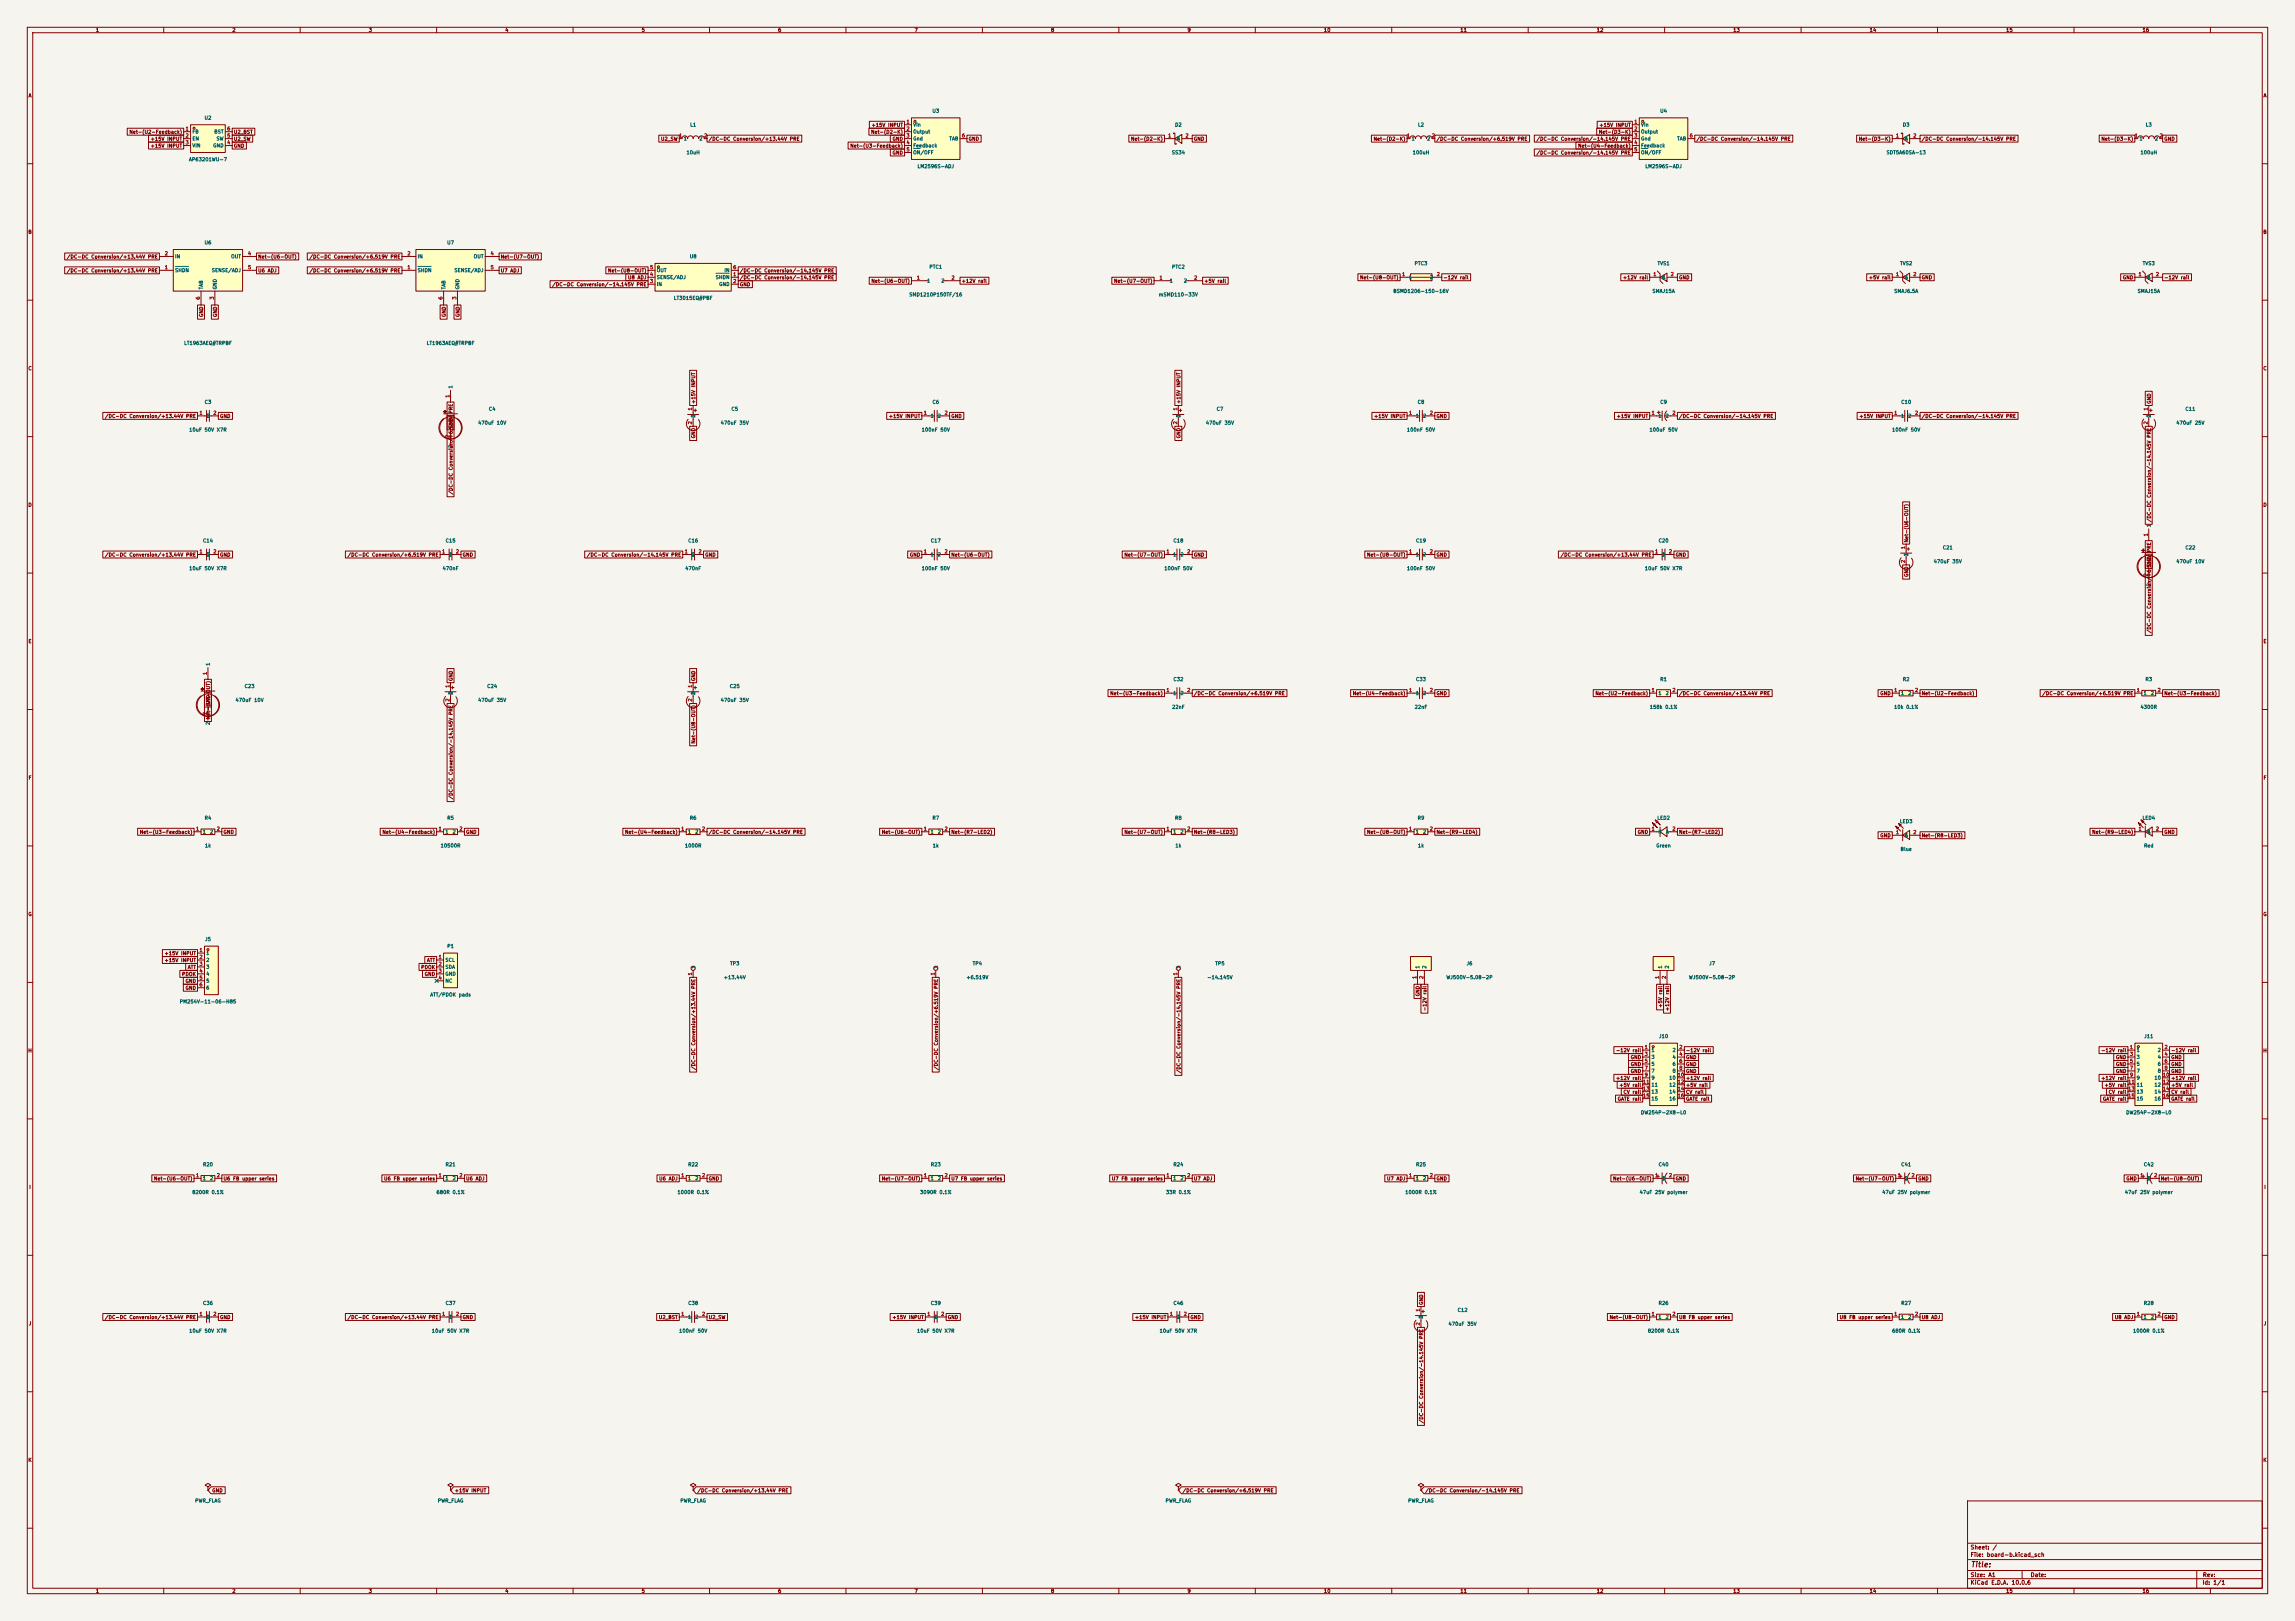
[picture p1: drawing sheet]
<svg xmlns="http://www.w3.org/2000/svg" width="841mm" height="594mm" viewBox="0 0 841 594" stroke-linecap="round" stroke-linejoin="round" font-family="sans-serif">
<defs><g id="words">
<text font-size="2" fill="#840000" x="722" y="574.8">Title:</text>
<g font-size="1.5" fill="#840000">
<text x="721.9" y="568.1">Sheet: /</text>
<text x="721.9" y="570.8">File: board-b.kicad_sch</text>
<text x="721.9" y="581">KiCad E.D.A. 10.0.6</text>
<text x="721.9" y="578.2">Size: A1</text>
<text x="743.9" y="578.2">Date:</text>
<text x="806.9" y="581">Id: 1/1</text>
<text x="807" y="578.2">Rev:</text>
</g>
<g font-size="1.3" fill="#840000">
<text x="35" y="12">1</text>
<text x="85" y="12">2</text>
<text x="135" y="12">3</text>
<text x="185" y="12">4</text>
<text x="235" y="12">5</text>
<text x="285" y="12">6</text>
<text x="335" y="12">7</text>
<text x="385" y="12">8</text>
<text x="435" y="12">9</text>
<text x="485" y="12">10</text>
<text x="535" y="12">11</text>
<text x="585" y="12">12</text>
<text x="635" y="12">13</text>
<text x="685" y="12">14</text>
<text x="735" y="12">15</text>
<text x="785" y="12">16</text>
<text x="10.3" y="36">A</text>
<text x="829.3" y="36">A</text>
<text x="319.2" y="46.8">+15V INPUT</text>
<text x="585.9" y="46.8">+15V INPUT</text>
<text x="47.3" y="49.3">Net-(U2-Feedback)</text>
<text x="55.1" y="51.9">+15V INPUT</text>
<text x="85.5" y="49.3">U2_BST</text>
<text x="85.5" y="51.9">U2_SW</text>
<text x="242" y="51.9">U2_SW</text>
<text x="259.5" y="51.9">/DC-DC Conversion/+13.44V PRE</text>
<text x="319" y="49.3">Net-(D2-K)</text>
<text x="326.9" y="51.9">GND</text>
<text x="354.8" y="51.9">GND</text>
<text x="414.3" y="51.9">Net-(D2-K)</text>
<text x="437.3" y="51.9">GND</text>
<text x="503.2" y="51.9">Net-(D2-K)</text>
<text x="526.2" y="51.9">/DC-DC Conversion/+6.519V PRE</text>
<text x="562.9" y="51.9">/DC-DC Conversion/-14.145V PRE</text>
<text x="585.7" y="49.3">Net-(D3-K)</text>
<text x="621.5" y="51.9">/DC-DC Conversion/-14.145V PRE</text>
<text x="681" y="51.9">Net-(D3-K)</text>
<text x="704" y="51.9">/DC-DC Conversion/-14.145V PRE</text>
<text x="769.9" y="51.9">Net-(D3-K)</text>
<text x="792.9" y="51.9">GND</text>
<text x="55.1" y="54.4">+15V INPUT</text>
<text x="85.5" y="54.4">GND</text>
<text x="311.4" y="54.4">Net-(U3-Feedback)</text>
<text x="326.9" y="56.9">GND</text>
<text x="562.9" y="56.9">/DC-DC Conversion/-14.145V PRE</text>
<text x="578.1" y="54.4">Net-(U4-Feedback)</text>
<text x="10.2" y="86">B</text>
<text x="829.2" y="86">B</text>
<text x="24.3" y="95">/DC-DC Conversion/+13.44V PRE</text>
<text x="94.4" y="95">Net-(U6-OUT)</text>
<text x="113.2" y="95">/DC-DC Conversion/+6.519V PRE</text>
<text x="183.3" y="95">Net-(U7-OUT)</text>
<text x="24.3" y="100.1">/DC-DC Conversion/+13.44V PRE</text>
<text x="94.4" y="100.1">U6 ADJ</text>
<text x="113.2" y="100.1">/DC-DC Conversion/+6.519V PRE</text>
<text x="183.3" y="100.1">U7 ADJ</text>
<text x="222.6" y="100.1">Net-(U8-OUT)</text>
<text x="271" y="100.1">/DC-DC Conversion/-14.145V PRE</text>
<text x="202.2" y="105.2">/DC-DC Conversion/-14.145V PRE</text>
<text x="230" y="102.7">U8 ADJ</text>
<text x="271" y="105.2">GND</text>
<text x="271" y="102.7">/DC-DC Conversion/-14.145V PRE</text>
<text x="319.2" y="103.9">Net-(U6-OUT)</text>
<text x="352.2" y="103.9">+12V rail</text>
<text x="408.1" y="103.9">Net-(U7-OUT)</text>
<text x="441.1" y="103.9">+5V rail</text>
<text x="498.2" y="102.7">Net-(U8-OUT)</text>
<text x="528.8" y="102.7">-12V rail</text>
<text x="594.6" y="102.7">+12V rail</text>
<text x="615.1" y="102.7">GND</text>
<text x="684.7" y="102.7">+5V rail</text>
<text x="704" y="102.7">GND</text>
<text x="777.7" y="102.7">GND</text>
<text x="792.9" y="102.7">-12V rail</text>
<text x="74.7" y="116.3" transform="rotate(-90 74.7 116.3)">GND</text>
<text x="79.8" y="116.3" transform="rotate(-90 79.8 116.3)">GND</text>
<text x="163.6" y="116.3" transform="rotate(-90 163.6 116.3)">GND</text>
<text x="168.7" y="116.3" transform="rotate(-90 168.7 116.3)">GND</text>
<text x="10.2" y="136">C</text>
<text x="829.2" y="136">C</text>
<text x="255.1" y="148.1" transform="rotate(-90 255.1 148.1)">+15V INPUT</text>
<text x="432.9" y="148.1" transform="rotate(-90 432.9 148.1)">+15V INPUT</text>
<text x="788.5" y="148.1" transform="rotate(-90 788.5 148.1)">GND</text>
<text x="38.3" y="153.5">/DC-DC Conversion/+13.44V PRE</text>
<text x="80.5" y="153.5">GND</text>
<text x="325.6" y="153.5">+15V INPUT</text>
<text x="348.4" y="153.5">GND</text>
<text x="503.4" y="153.5">+15V INPUT</text>
<text x="526.2" y="153.5">GND</text>
<text x="592.3" y="153.5">+15V INPUT</text>
<text x="615.1" y="153.5">/DC-DC Conversion/-14.145V PRE</text>
<text x="681.2" y="153.5">+15V INPUT</text>
<text x="704" y="153.5">/DC-DC Conversion/-14.145V PRE</text>
<text x="166.2" y="157" transform="rotate(-90 166.2 157)">GND</text>
<text x="255.1" y="160.8" transform="rotate(-90 255.1 160.8)">GND</text>
<text x="432.9" y="160.8" transform="rotate(-90 432.9 160.8)">GND</text>
<text x="10.2" y="186">D</text>
<text x="166.2" y="181.4" transform="rotate(-90 166.2 181.4)">/DC-DC Conversion/+6.519V PRE</text>
<text x="829.2" y="186">D</text>
<text x="699.6" y="198.9" transform="rotate(-90 699.6 198.9)">Net-(U6-OUT)</text>
<text x="38.3" y="204.3">/DC-DC Conversion/+13.44V PRE</text>
<text x="80.5" y="204.3">GND</text>
<text x="127.2" y="204.3">/DC-DC Conversion/+6.519V PRE</text>
<text x="169.4" y="204.3">GND</text>
<text x="214.9" y="204.3">/DC-DC Conversion/-14.145V PRE</text>
<text x="258.3" y="204.3">GND</text>
<text x="333.2" y="204.3">GND</text>
<text x="348.4" y="204.3">Net-(U6-OUT)</text>
<text x="411.9" y="204.3">Net-(U7-OUT)</text>
<text x="437.3" y="204.3">GND</text>
<text x="500.8" y="204.3">Net-(U8-OUT)</text>
<text x="526.2" y="204.3">GND</text>
<text x="571.7" y="204.3">/DC-DC Conversion/+13.44V PRE</text>
<text x="613.9" y="204.3">GND</text>
<text x="788.5" y="207.8" transform="rotate(-90 788.5 207.8)">GND</text>
<text x="699.6" y="211.6" transform="rotate(-90 699.6 211.6)">GND</text>
<text x="788.5" y="232.2" transform="rotate(-90 788.5 232.2)">/DC-DC Conversion/+6.519V PRE</text>
<text x="10.3" y="236">E</text>
<text x="829.3" y="236">E</text>
<text x="166.2" y="249.7" transform="rotate(-90 166.2 249.7)">GND</text>
<text x="255.1" y="249.7" transform="rotate(-90 255.1 249.7)">GND</text>
<text x="406.7" y="255.1">Net-(U3-Feedback)</text>
<text x="437.3" y="255.1">/DC-DC Conversion/+6.519V PRE</text>
<text x="495.6" y="255.1">Net-(U4-Feedback)</text>
<text x="526.2" y="255.1">GND</text>
<text x="584.5" y="255.1">Net-(U2-Feedback)</text>
<text x="615.1" y="255.1">/DC-DC Conversion/+13.44V PRE</text>
<text x="688.8" y="255.1">GND</text>
<text x="704" y="255.1">Net-(U2-Feedback)</text>
<text x="748.2" y="255.1">/DC-DC Conversion/+6.519V PRE</text>
<text x="792.9" y="255.1">Net-(U3-Feedback)</text>
<text x="77.3" y="258.6" transform="rotate(-90 77.3 258.6)">GND</text>
<text x="255.1" y="272.7" transform="rotate(-90 255.1 272.7)">Net-(U8-OUT)</text>
<text x="10.3" y="286">F</text>
<text x="829.3" y="286">F</text>
<text x="166.2" y="293.1" transform="rotate(-90 166.2 293.1)">/DC-DC Conversion/-14.145V PRE</text>
<text x="51.1" y="305.9">Net-(U3-Feedback)</text>
<text x="81.7" y="305.9">GND</text>
<text x="140" y="305.9">Net-(U4-Feedback)</text>
<text x="170.6" y="305.9">GND</text>
<text x="228.9" y="305.9">Net-(U4-Feedback)</text>
<text x="259.5" y="305.9">/DC-DC Conversion/-14.145V PRE</text>
<text x="323" y="305.9">Net-(U6-OUT)</text>
<text x="348.4" y="305.9">Net-(R7-LED2)</text>
<text x="411.9" y="305.9">Net-(U7-OUT)</text>
<text x="437.3" y="305.9">Net-(R8-LED3)</text>
<text x="500.8" y="305.9">Net-(U8-OUT)</text>
<text x="526.2" y="305.9">Net-(R9-LED4)</text>
<text x="599.9" y="305.9">GND</text>
<text x="615.1" y="305.9">Net-(R7-LED2)</text>
<text x="766.5" y="305.9">Net-(R9-LED4)</text>
<text x="792.9" y="305.9">GND</text>
<text x="688.8" y="307.1">GND</text>
<text x="704" y="307.1">Net-(R8-LED3)</text>
<text x="10.2" y="336">G</text>
<text x="829.2" y="336">G</text>
<text x="60.1" y="352.8">+15V INPUT</text>
<text x="60.1" y="350.3">+15V INPUT</text>
<text x="156.3" y="352.8">ATT</text>
<text x="66.5" y="357.9">PDOK</text>
<text x="68.7" y="355.4">ATT</text>
<text x="154.2" y="355.4">PDOK</text>
<text x="155.4" y="357.9">GND</text>
<text x="67.8" y="363">GND</text>
<text x="67.8" y="360.5">GND</text>
<text x="520.5" y="365.3" transform="rotate(-90 520.5 365.3)">GND</text>
<text x="523" y="370.6" transform="rotate(-90 523 370.6)">-12V rail</text>
<text x="609.4" y="369.4" transform="rotate(-90 609.4 369.4)">+5V rail</text>
<text x="611.9" y="370.6" transform="rotate(-90 611.9 370.6)">+12V rail</text>
<text x="10.2" y="386">H</text>
<text x="592" y="385.9">-12V rail</text>
<text x="597.4" y="388.4">GND</text>
<text x="617.7" y="385.9">-12V rail</text>
<text x="617.7" y="388.4">GND</text>
<text x="769.8" y="385.9">-12V rail</text>
<text x="775.2" y="388.4">GND</text>
<text x="795.5" y="388.4">GND</text>
<text x="795.5" y="385.9">-12V rail</text>
<text x="829.2" y="386">H</text>
<text x="255.1" y="392.2" transform="rotate(-90 255.1 392.2)">/DC-DC Conversion/+13.44V PRE</text>
<text x="344" y="392.2" transform="rotate(-90 344 392.2)">/DC-DC Conversion/+6.519V PRE</text>
<text x="432.9" y="393.4" transform="rotate(-90 432.9 393.4)">/DC-DC Conversion/-14.145V PRE</text>
<text x="597.4" y="393.5">GND</text>
<text x="597.4" y="390.9">GND</text>
<text x="617.7" y="390.9">GND</text>
<text x="617.7" y="393.5">GND</text>
<text x="775.2" y="393.5">GND</text>
<text x="775.2" y="390.9">GND</text>
<text x="795.5" y="393.5">GND</text>
<text x="795.5" y="390.9">GND</text>
<text x="592" y="396">+12V rail</text>
<text x="593.2" y="398.6">+5V rail</text>
<text x="594.7" y="401.1">CV rail</text>
<text x="617.7" y="398.6">+5V rail</text>
<text x="617.7" y="401.1">CV rail</text>
<text x="617.7" y="396">+12V rail</text>
<text x="769.8" y="396">+12V rail</text>
<text x="771" y="398.6">+5V rail</text>
<text x="772.5" y="401.1">CV rail</text>
<text x="795.5" y="398.6">+5V rail</text>
<text x="795.5" y="396">+12V rail</text>
<text x="795.5" y="401.1">CV rail</text>
<text x="592.6" y="403.6">GATE rail</text>
<text x="617.7" y="403.6">GATE rail</text>
<text x="770.4" y="403.6">GATE rail</text>
<text x="795.5" y="403.6">GATE rail</text>
<text x="10.6" y="436">I</text>
<text x="56.3" y="432.9">Net-(U6-OUT)</text>
<text x="81.7" y="432.9">U6 FB upper series</text>
<text x="140.6" y="432.9">U6 FB upper series</text>
<text x="170.6" y="432.9">U6 ADJ</text>
<text x="241.4" y="432.9">U6 ADJ</text>
<text x="259.5" y="432.9">GND</text>
<text x="323" y="432.9">Net-(U7-OUT)</text>
<text x="348.4" y="432.9">U7 FB upper series</text>
<text x="407.3" y="432.9">U7 FB upper series</text>
<text x="437.3" y="432.9">U7 ADJ</text>
<text x="508.1" y="432.9">U7 ADJ</text>
<text x="526.2" y="432.9">GND</text>
<text x="590.9" y="432.9">Net-(U6-OUT)</text>
<text x="613.9" y="432.9">GND</text>
<text x="679.8" y="432.9">Net-(U7-OUT)</text>
<text x="702.8" y="432.9">GND</text>
<text x="779" y="432.9">GND</text>
<text x="791.7" y="432.9">Net-(U8-OUT)</text>
<text x="829.6" y="436">I</text>
<text x="521.8" y="478.3" transform="rotate(-90 521.8 478.3)">GND</text>
<text x="10.4" y="486">J</text>
<text x="38.3" y="483.7">/DC-DC Conversion/+13.44V PRE</text>
<text x="80.5" y="483.7">GND</text>
<text x="127.2" y="483.7">/DC-DC Conversion/+13.44V PRE</text>
<text x="169.4" y="483.7">GND</text>
<text x="241.3" y="483.7">U2_BST</text>
<text x="259.5" y="483.7">U2_SW</text>
<text x="326.8" y="483.7">+15V INPUT</text>
<text x="347.2" y="483.7">GND</text>
<text x="415.7" y="483.7">+15V INPUT</text>
<text x="436.1" y="483.7">GND</text>
<text x="589.7" y="483.7">Net-(U8-OUT)</text>
<text x="615.1" y="483.7">U8 FB upper series</text>
<text x="674" y="483.7">U8 FB upper series</text>
<text x="704" y="483.7">U8 ADJ</text>
<text x="774.8" y="483.7">U8 ADJ</text>
<text x="792.9" y="483.7">GND</text>
<text x="829.4" y="486">J</text>
<text x="521.8" y="521.7" transform="rotate(-90 521.8 521.7)">/DC-DC Conversion/-14.145V PRE</text>
<text x="10.2" y="536">K</text>
<text x="829.2" y="536">K</text>
<text x="77.6" y="547.2">GND</text>
<text x="166.5" y="547.2">+15V INPUT</text>
<text x="255.4" y="547.2">/DC-DC Conversion/+13.44V PRE</text>
<text x="433.2" y="547.2">/DC-DC Conversion/+6.519V PRE</text>
<text x="522.1" y="547.2">/DC-DC Conversion/-14.145V PRE</text>
<text x="35" y="584">1</text>
<text x="85" y="584">2</text>
<text x="135" y="584">3</text>
<text x="185" y="584">4</text>
<text x="235" y="584">5</text>
<text x="285" y="584">6</text>
<text x="335" y="584">7</text>
<text x="385" y="584">8</text>
<text x="435" y="584">9</text>
<text x="485" y="584">10</text>
<text x="535" y="584">11</text>
<text x="585" y="584">12</text>
<text x="635" y="584">13</text>
<text x="685" y="584">14</text>
<text x="735" y="584">15</text>
<text x="785" y="584">16</text>
</g>
<g font-size="1.3" fill="#006464">
<text x="341.5" y="41.6">U3</text>
<text x="608.2" y="41.6">U4</text>
<text x="74.8" y="44.1">U2</text>
<text x="252.8" y="46.7">L1</text>
<text x="334.5" y="46.7">Vin</text>
<text x="430.4" y="46.7">D2</text>
<text x="519.5" y="46.7">L2</text>
<text x="601.2" y="46.7">Vin</text>
<text x="697.1" y="46.7">D3</text>
<text x="786.2" y="46.7">L3</text>
<text x="70.3" y="49.2">FB</text>
<text x="70.3" y="51.8">EN</text>
<text x="78.4" y="49.2">BST</text>
<text x="79.2" y="51.8">SW</text>
<text x="250.4" y="51.8">1</text>
<text x="256.1" y="51.8">2</text>
<text x="334.5" y="49.2">Output</text>
<text x="334.5" y="51.8">Gnd</text>
<text x="347.7" y="51.8">TAB</text>
<text x="431" y="51.8">K</text>
<text x="431.2" y="51.8">A</text>
<text x="517.1" y="51.8">1</text>
<text x="522.8" y="51.8">2</text>
<text x="601.2" y="49.2">Output</text>
<text x="601.2" y="51.8">Gnd</text>
<text x="614.4" y="51.8">TAB</text>
<text x="697.7" y="51.8">K</text>
<text x="697.9" y="51.8">A</text>
<text x="783.8" y="51.8">1</text>
<text x="789.5" y="51.8">2</text>
<text x="69.1" y="59.4">AP63201WU-7</text>
<text x="70.3" y="54.3">VIN</text>
<text x="77.9" y="54.3">GND</text>
<text x="251.4" y="56.8">10uH</text>
<text x="334.5" y="54.3">Feedback</text>
<text x="334.5" y="56.8">ON/OFF</text>
<text x="429.3" y="56.8">SS34</text>
<text x="517.5" y="56.8">100uH</text>
<text x="601.2" y="54.3">Feedback</text>
<text x="601.2" y="56.8">ON/OFF</text>
<text x="691.1" y="56.8">SDT5A60SA-13</text>
<text x="784.2" y="56.8">100uH</text>
<text x="336.1" y="61.9">LM2596S-ADJ</text>
<text x="602.8" y="61.9">LM2596S-ADJ</text>
<text x="74.8" y="89.9">U6</text>
<text x="163.7" y="89.9">U7</text>
<text x="64" y="94.9">IN</text>
<text x="84.5" y="94.9">OUT</text>
<text x="152.9" y="94.9">IN</text>
<text x="173.4" y="94.9">OUT</text>
<text x="252.6" y="94.9">U8</text>
<text x="64" y="100">SHDN</text>
<text x="77.5" y="100">SENSE/ADJ</text>
<text x="152.9" y="100">SHDN</text>
<text x="166.4" y="100">SENSE/ADJ</text>
<text x="240.5" y="100">OUT</text>
<text x="265.3" y="100">IN</text>
<text x="340.4" y="98.8">PTC1</text>
<text x="429.3" y="98.8">PTC2</text>
<text x="518.2" y="97.5">PTC3</text>
<text x="607.2" y="97.5">TVS1</text>
<text x="696.1" y="97.5">TVS2</text>
<text x="785" y="97.5">TVS3</text>
<text x="74.6" y="106.2" transform="rotate(-90 74.6 106.2)">TAB</text>
<text x="79.7" y="106.2" transform="rotate(-90 79.7 106.2)">GND</text>
<text x="163.5" y="106.2" transform="rotate(-90 163.5 106.2)">TAB</text>
<text x="168.6" y="106.2" transform="rotate(-90 168.6 106.2)">GND</text>
<text x="240.5" y="105.1">IN</text>
<text x="240.5" y="102.6">SENSE/ADJ</text>
<text x="262.1" y="102.6">SHDN</text>
<text x="263.4" y="105.1">GND</text>
<text x="339.6" y="103.8">1</text>
<text x="344.8" y="103.8">2</text>
<text x="428.5" y="103.8">1</text>
<text x="433.7" y="103.8">2</text>
<text x="510.4" y="107.6">BSMD1206-150-16V</text>
<text x="516.1" y="102.6">1</text>
<text x="523.8" y="102.6">2</text>
<text x="605.4" y="107.6">SMAJ15A</text>
<text x="608.8" y="102.6">C</text>
<text x="609" y="102.6">A</text>
<text x="694" y="107.6">SMAJ6.5A</text>
<text x="697.7" y="102.6">C</text>
<text x="697.9" y="102.6">A</text>
<text x="783.2" y="107.6">SMAJ15A</text>
<text x="786.6" y="102.6">C</text>
<text x="786.8" y="102.6">A</text>
<text x="246.8" y="110.2">LT3015EQ#PBF</text>
<text x="333" y="108.9">SMD1210P150TF/16</text>
<text x="424.5" y="108.9">mSMD110-33V</text>
<text x="67.3" y="126.7">LT1963AEQ#TRPBF</text>
<text x="156.2" y="126.7">LT1963AEQ#TRPBF</text>
<text x="166.1" y="142.5" transform="rotate(-90 166.1 142.5)">1</text>
<text x="74.8" y="148.3">C3</text>
<text x="341.5" y="148.3">C6</text>
<text x="519.3" y="148.3">C8</text>
<text x="608.2" y="148.3">C9</text>
<text x="696.5" y="148.3">C10</text>
<text x="75.4" y="153.4">1</text>
<text x="75.5" y="153.4">2</text>
<text x="175" y="155.9">470uF 10V</text>
<text x="179" y="150.8">C4</text>
<text x="255" y="153.2" transform="rotate(-90 255 153.2)">2</text>
<text x="255" y="153.1" transform="rotate(-90 255 153.1)">1</text>
<text x="263.9" y="155.9">470uF 35V</text>
<text x="267.9" y="150.8">C5</text>
<text x="340.8" y="153.4">1</text>
<text x="343.5" y="153.4">2</text>
<text x="432.8" y="153.2" transform="rotate(-90 432.8 153.2)">2</text>
<text x="432.8" y="153.1" transform="rotate(-90 432.8 153.1)">1</text>
<text x="441.7" y="155.9">470uF 35V</text>
<text x="445.7" y="150.8">C7</text>
<text x="518.6" y="153.4">1</text>
<text x="521.3" y="153.4">2</text>
<text x="607.5" y="153.4">1</text>
<text x="610.2" y="153.4">2</text>
<text x="696.4" y="153.4">1</text>
<text x="699.1" y="153.4">2</text>
<text x="788.4" y="153.2" transform="rotate(-90 788.4 153.2)">2</text>
<text x="788.4" y="153.1" transform="rotate(-90 788.4 153.1)">1</text>
<text x="797.3" y="155.9">470uF 25V</text>
<text x="800.7" y="150.8">C11</text>
<text x="69.2" y="158.4">10uF 50V X7R</text>
<text x="337.6" y="158.4">100nF 50V</text>
<text x="515.4" y="158.4">100nF 50V</text>
<text x="604.3" y="158.4">100uF 50V</text>
<text x="693.2" y="158.4">100nF 50V</text>
<text x="166.1" y="164.3" transform="rotate(-90 166.1 164.3)">2</text>
<text x="788.4" y="193.3" transform="rotate(-90 788.4 193.3)">1 /DC-DC Conversion/-14.145V PRE</text>
<text x="74.2" y="199.1">C14</text>
<text x="163.1" y="199.1">C15</text>
<text x="252" y="199.1">C16</text>
<text x="340.9" y="199.1">C17</text>
<text x="429.8" y="199.1">C18</text>
<text x="518.7" y="199.1">C19</text>
<text x="607.6" y="199.1">C20</text>
<text x="699.5" y="204" transform="rotate(-90 699.5 204)">2</text>
<text x="699.5" y="203.9" transform="rotate(-90 699.5 203.9)">1</text>
<text x="711.8" y="201.6">C21</text>
<text x="800.7" y="201.6">C22</text>
<text x="69.2" y="209.2">10uF 50V X7R</text>
<text x="75.4" y="204.2">1</text>
<text x="75.5" y="204.2">2</text>
<text x="162" y="209.2">470nF</text>
<text x="164.3" y="204.2">1</text>
<text x="164.4" y="204.2">2</text>
<text x="250.9" y="209.2">470nF</text>
<text x="253.2" y="204.2">1</text>
<text x="253.3" y="204.2">2</text>
<text x="337.6" y="209.2">100nF 50V</text>
<text x="340.8" y="204.2">1</text>
<text x="343.5" y="204.2">2</text>
<text x="426.5" y="209.2">100nF 50V</text>
<text x="429.7" y="204.2">1</text>
<text x="432.4" y="204.2">2</text>
<text x="515.4" y="209.2">100nF 50V</text>
<text x="518.6" y="204.2">1</text>
<text x="521.3" y="204.2">2</text>
<text x="602.6" y="209.2">10uF 50V X7R</text>
<text x="608.8" y="204.2">1</text>
<text x="608.9" y="204.2">2</text>
<text x="708.4" y="206.7">470uF 35V</text>
<text x="797.3" y="206.7">470uF 10V</text>
<text x="788.4" y="215.1" transform="rotate(-90 788.4 215.1)">2</text>
<text x="77.2" y="244.1" transform="rotate(-90 77.2 244.1)">1</text>
<text x="429.8" y="249.9">C32</text>
<text x="518.7" y="249.9">C33</text>
<text x="608.2" y="249.9">R1</text>
<text x="697.1" y="249.9">R2</text>
<text x="786" y="249.9">R3</text>
<text x="86.1" y="257.5">470uF 10V</text>
<text x="89.5" y="252.4">C23</text>
<text x="166.1" y="254.8" transform="rotate(-90 166.1 254.8)">2</text>
<text x="166.1" y="254.7" transform="rotate(-90 166.1 254.7)">1</text>
<text x="175" y="257.5">470uF 35V</text>
<text x="178.4" y="252.4">C24</text>
<text x="255" y="254.8" transform="rotate(-90 255 254.8)">2</text>
<text x="255" y="254.7" transform="rotate(-90 255 254.7)">1</text>
<text x="263.9" y="257.5">470uF 35V</text>
<text x="267.3" y="252.4">C25</text>
<text x="429.7" y="255">1</text>
<text x="432.4" y="255">2</text>
<text x="518.6" y="255">1</text>
<text x="521.3" y="255">2</text>
<text x="607.5" y="255">1</text>
<text x="610.2" y="255">2</text>
<text x="696.4" y="255">1</text>
<text x="699.1" y="255">2</text>
<text x="785.3" y="255">1</text>
<text x="788" y="255">2</text>
<text x="429.3" y="260">22nF</text>
<text x="518.2" y="260">22nF</text>
<text x="604.4" y="260">158k 0.1%</text>
<text x="693.9" y="260">10k 0.1%</text>
<text x="784.2" y="260">4300R</text>
<text x="77.2" y="265.9" transform="rotate(-90 77.2 265.9)">2 Net-(U7-OUT)</text>
<text x="74.1" y="305.8">1</text>
<text x="74.8" y="300.7">R4</text>
<text x="76.8" y="305.8">2</text>
<text x="163" y="305.8">1</text>
<text x="163.7" y="300.7">R5</text>
<text x="165.7" y="305.8">2</text>
<text x="251.9" y="305.8">1</text>
<text x="252.6" y="300.7">R6</text>
<text x="254.6" y="305.8">2</text>
<text x="340.8" y="305.8">1</text>
<text x="341.5" y="300.7">R7</text>
<text x="343.5" y="305.8">2</text>
<text x="429.7" y="305.8">1</text>
<text x="430.4" y="300.7">R8</text>
<text x="432.4" y="305.8">2</text>
<text x="518.6" y="305.8">1</text>
<text x="519.3" y="300.7">R9</text>
<text x="521.3" y="305.8">2</text>
<text x="607.1" y="300.7">LED2</text>
<text x="607.5" y="305.8">K</text>
<text x="610.3" y="305.8">A</text>
<text x="696" y="302">LED3</text>
<text x="784.9" y="300.7">LED4</text>
<text x="786.6" y="305.8">K</text>
<text x="786.8" y="305.8">A</text>
<text x="75" y="310.8">1k</text>
<text x="161.3" y="310.8">10500R</text>
<text x="250.8" y="310.8">1000R</text>
<text x="341.7" y="310.8">1k</text>
<text x="430.6" y="310.8">1k</text>
<text x="519.5" y="310.8">1k</text>
<text x="606.8" y="310.8">Green</text>
<text x="697.7" y="307">K</text>
<text x="697.9" y="307">A</text>
<text x="785.5" y="310.8">Red</text>
<text x="696.3" y="312.1">Blue</text>
<text x="75" y="345.1">J5</text>
<text x="163.7" y="347.7">P1</text>
<text x="75.4" y="350.2">1</text>
<text x="75.4" y="352.8">2</text>
<text x="163" y="352.8">SCL</text>
<text x="75.4" y="355.3">3</text>
<text x="75.4" y="357.8">4</text>
<text x="163" y="355.3">SDA</text>
<text x="163" y="357.8">GND</text>
<text x="255" y="355.1" transform="rotate(-90 255 355.1)">1</text>
<text x="265.1" y="359.1">+13.44V</text>
<text x="267.4" y="354">TP3</text>
<text x="343.9" y="355.1" transform="rotate(-90 343.9 355.1)">1</text>
<text x="354" y="359.1">+6.519V</text>
<text x="356.3" y="354">TP4</text>
<text x="432.8" y="355.1" transform="rotate(-90 432.8 355.1)">1</text>
<text x="442.3" y="359.1">-14.145V</text>
<text x="445.2" y="354">TP5</text>
<text x="520.4" y="355.1" transform="rotate(-90 520.4 355.1)">1</text>
<text x="522.9" y="355.1" transform="rotate(-90 522.9 355.1)">2</text>
<text x="529.9" y="359.1">WJ500V-5.08-2P</text>
<text x="537.3" y="354">J6</text>
<text x="609.3" y="355.1" transform="rotate(-90 609.3 355.1)">1</text>
<text x="611.8" y="355.1" transform="rotate(-90 611.8 355.1)">2</text>
<text x="618.8" y="359.1">WJ500V-5.08-2P</text>
<text x="626.2" y="354">J7</text>
<text x="75.4" y="360.4">5</text>
<text x="75.4" y="362.9">6</text>
<text x="157.5" y="365.5">ATT/PDOK pads</text>
<text x="163" y="360.4">NC</text>
<text x="65.7" y="368">PM254V-11-06-H85</text>
<text x="607.8" y="380.7">J10</text>
<text x="785.6" y="380.7">J11</text>
<text x="605" y="385.8">1</text>
<text x="605" y="388.3">3</text>
<text x="612.7" y="385.8">2</text>
<text x="612.7" y="388.3">4</text>
<text x="782.8" y="385.8">1</text>
<text x="782.8" y="388.3">3</text>
<text x="790.5" y="385.8">2</text>
<text x="790.5" y="388.3">4</text>
<text x="605" y="390.9">5</text>
<text x="605" y="393.4">7</text>
<text x="605" y="395.9">9</text>
<text x="611.5" y="395.9">10</text>
<text x="612.7" y="390.9">6</text>
<text x="612.7" y="393.4">8</text>
<text x="782.8" y="390.9">5</text>
<text x="782.8" y="393.4">7</text>
<text x="782.8" y="395.9">9</text>
<text x="789.3" y="395.9">10</text>
<text x="790.5" y="390.9">6</text>
<text x="790.5" y="393.4">8</text>
<text x="605" y="398.5">11</text>
<text x="605" y="401">13</text>
<text x="611.5" y="398.5">12</text>
<text x="611.5" y="401">14</text>
<text x="782.8" y="398.5">11</text>
<text x="782.8" y="401">13</text>
<text x="789.3" y="398.5">12</text>
<text x="789.3" y="401">14</text>
<text x="605" y="403.6">15</text>
<text x="611.5" y="403.6">16</text>
<text x="782.8" y="403.6">15</text>
<text x="789.3" y="403.6">16</text>
<text x="601.2" y="408.6">DW254P-2X8-L0</text>
<text x="779" y="408.6">DW254P-2X8-L0</text>
<text x="74.2" y="427.7">R20</text>
<text x="163.1" y="427.7">R21</text>
<text x="252" y="427.7">R22</text>
<text x="340.9" y="427.7">R23</text>
<text x="429.8" y="427.7">R24</text>
<text x="518.7" y="427.7">R25</text>
<text x="607.6" y="427.7">C40</text>
<text x="696.5" y="427.7">C41</text>
<text x="785.4" y="427.7">C42</text>
<text x="70.3" y="437.8">8200R 0.1%</text>
<text x="74.1" y="432.8">1</text>
<text x="76.8" y="432.8">2</text>
<text x="159.8" y="437.8">680R 0.1%</text>
<text x="163" y="432.8">1</text>
<text x="165.7" y="432.8">2</text>
<text x="248.1" y="437.8">1000R 0.1%</text>
<text x="251.9" y="432.8">1</text>
<text x="254.6" y="432.8">2</text>
<text x="337" y="437.8">3090R 0.1%</text>
<text x="340.8" y="432.8">1</text>
<text x="343.5" y="432.8">2</text>
<text x="427.1" y="437.8">33R 0.1%</text>
<text x="429.7" y="432.8">1</text>
<text x="432.4" y="432.8">2</text>
<text x="514.8" y="437.8">1000R 0.1%</text>
<text x="518.6" y="432.8">1</text>
<text x="521.3" y="432.8">2</text>
<text x="600.7" y="437.8">47uF 25V polymer</text>
<text x="608.8" y="432.8">1</text>
<text x="608.9" y="432.8">2</text>
<text x="689.6" y="437.8">47uF 25V polymer</text>
<text x="697.7" y="432.8">1</text>
<text x="697.8" y="432.8">2</text>
<text x="778.5" y="437.8">47uF 25V polymer</text>
<text x="786.6" y="432.8">1</text>
<text x="786.7" y="432.8">2</text>
<text x="74.2" y="478.5">C36</text>
<text x="163.1" y="478.5">C37</text>
<text x="252" y="478.5">C38</text>
<text x="340.9" y="478.5">C39</text>
<text x="429.8" y="478.5">C46</text>
<text x="607.6" y="478.5">R26</text>
<text x="696.5" y="478.5">R27</text>
<text x="785.4" y="478.5">R28</text>
<text x="75.4" y="483.6">1</text>
<text x="75.5" y="483.6">2</text>
<text x="164.3" y="483.6">1</text>
<text x="164.4" y="483.6">2</text>
<text x="251.9" y="483.6">1</text>
<text x="254.6" y="483.6">2</text>
<text x="342.1" y="483.6">1</text>
<text x="342.2" y="483.6">2</text>
<text x="431" y="483.6">1</text>
<text x="431.1" y="483.6">2</text>
<text x="521.7" y="483.4" transform="rotate(-90 521.7 483.4)">2</text>
<text x="521.7" y="483.3" transform="rotate(-90 521.7 483.3)">1</text>
<text x="534" y="481">C12</text>
<text x="607.5" y="483.6">1</text>
<text x="610.2" y="483.6">2</text>
<text x="696.4" y="483.6">1</text>
<text x="699.1" y="483.6">2</text>
<text x="785.3" y="483.6">1</text>
<text x="788" y="483.6">2</text>
<text x="69.2" y="488.6">10uF 50V X7R</text>
<text x="158.1" y="488.6">10uF 50V X7R</text>
<text x="248.7" y="488.6">100nF 50V</text>
<text x="335.9" y="488.6">10uF 50V X7R</text>
<text x="424.8" y="488.6">10uF 50V X7R</text>
<text x="530.6" y="486.1">470uF 35V</text>
<text x="603.7" y="488.6">8200R 0.1%</text>
<text x="693.2" y="488.6">680R 0.1%</text>
<text x="781.5" y="488.6">1000R 0.1%</text>
<text x="71.4" y="550.9">PWR_FLAG</text>
<text x="160.3" y="550.9">PWR_FLAG</text>
<text x="249.2" y="550.9">PWR_FLAG</text>
<text x="427" y="550.9">PWR_FLAG</text>
<text x="515.9" y="550.9">PWR_FLAG</text>
</g>
<g font-size="1.3" fill="#a90000">
<text x="332" y="45.6">1</text>
<text x="598.7" y="45.6">1</text>
<text x="67.8" y="48.1">1</text>
<text x="67.8" y="50.7">2</text>
<text x="67.8" y="53.2">3</text>
<text x="83.1" y="53.2">4</text>
<text x="83.1" y="50.7">5</text>
<text x="83.1" y="48.1">6</text>
<text x="248.7" y="50.7">1</text>
<text x="257.8" y="50.7">2</text>
<text x="332" y="48.1">2</text>
<text x="332" y="50.7">3</text>
<text x="332" y="53.2">4</text>
<text x="352.3" y="50.7">6</text>
<text x="427.9" y="50.7">1</text>
<text x="434.2" y="50.7">2</text>
<text x="515.4" y="50.7">1</text>
<text x="524.5" y="50.7">2</text>
<text x="598.7" y="48.1">2</text>
<text x="598.7" y="50.7">3</text>
<text x="598.7" y="53.2">4</text>
<text x="619" y="50.7">6</text>
<text x="694.6" y="50.7">1</text>
<text x="700.9" y="50.7">2</text>
<text x="782.1" y="50.7">1</text>
<text x="791.2" y="50.7">2</text>
<text x="332" y="55.7">5</text>
<text x="598.7" y="55.7">5</text>
<text x="60.2" y="93.8">2</text>
<text x="90.7" y="93.8">4</text>
<text x="149.1" y="93.8">2</text>
<text x="179.6" y="93.8">4</text>
<text x="60.2" y="98.9">1</text>
<text x="90.7" y="98.9">5</text>
<text x="149.1" y="98.9">1</text>
<text x="179.6" y="98.9">5</text>
<text x="238" y="101.5">4</text>
<text x="238" y="98.9">5</text>
<text x="268.5" y="101.5">1</text>
<text x="268.5" y="98.9">6</text>
<text x="513.6" y="101.5">1</text>
<text x="526.3" y="101.5">2</text>
<text x="605.7" y="101.5">1</text>
<text x="612" y="101.5">2</text>
<text x="694.6" y="101.5">1</text>
<text x="700.9" y="101.5">2</text>
<text x="783.5" y="101.5">1</text>
<text x="789.8" y="101.5">2</text>
<text x="238" y="104">3</text>
<text x="268.5" y="104">2</text>
<text x="335.8" y="102.7">1</text>
<text x="348.5" y="102.7">2</text>
<text x="424.7" y="102.7">1</text>
<text x="437.4" y="102.7">2</text>
<text x="73.5" y="110" transform="rotate(-90 73.5 110)">6</text>
<text x="78.6" y="110" transform="rotate(-90 78.6 110)">3</text>
<text x="162.4" y="110" transform="rotate(-90 162.4 110)">6</text>
<text x="167.5" y="110" transform="rotate(-90 167.5 110)">3</text>
<text x="165" y="145.9" transform="rotate(-90 165 145.9)">1</text>
<text x="72.9" y="152.3">1</text>
<text x="78" y="152.3">2</text>
<text x="253.9" y="155.7" transform="rotate(-90 253.9 155.7)">2</text>
<text x="253.9" y="150.6" transform="rotate(-90 253.9 150.6)">1</text>
<text x="338.4" y="152.3">1</text>
<text x="346" y="152.3">2</text>
<text x="431.7" y="155.7" transform="rotate(-90 431.7 155.7)">2</text>
<text x="431.7" y="150.6" transform="rotate(-90 431.7 150.6)">1</text>
<text x="516.2" y="152.3">1</text>
<text x="523.8" y="152.3">2</text>
<text x="605.1" y="152.3">1</text>
<text x="612.7" y="152.3">2</text>
<text x="694" y="152.3">1</text>
<text x="701.6" y="152.3">2</text>
<text x="787.3" y="155.7" transform="rotate(-90 787.3 155.7)">2</text>
<text x="787.3" y="150.6" transform="rotate(-90 787.3 150.6)">1</text>
<text x="165" y="160.6" transform="rotate(-90 165 160.6)">2</text>
<text x="787.3" y="196.7" transform="rotate(-90 787.3 196.7)">1</text>
<text x="72.9" y="203.1">1</text>
<text x="78" y="203.1">2</text>
<text x="161.8" y="203.1">1</text>
<text x="166.9" y="203.1">2</text>
<text x="250.7" y="203.1">1</text>
<text x="255.8" y="203.1">2</text>
<text x="338.4" y="203.1">1</text>
<text x="346" y="203.1">2</text>
<text x="427.3" y="203.1">1</text>
<text x="434.9" y="203.1">2</text>
<text x="516.2" y="203.1">1</text>
<text x="523.8" y="203.1">2</text>
<text x="606.3" y="203.1">1</text>
<text x="611.4" y="203.1">2</text>
<text x="698.4" y="201.4" transform="rotate(-90 698.4 201.4)">1</text>
<text x="698.4" y="206.5" transform="rotate(-90 698.4 206.5)">2</text>
<text x="787.3" y="211.4" transform="rotate(-90 787.3 211.4)">2</text>
<text x="76.1" y="247.5" transform="rotate(-90 76.1 247.5)">1</text>
<text x="165" y="257.3" transform="rotate(-90 165 257.3)">2</text>
<text x="165" y="252.2" transform="rotate(-90 165 252.2)">1</text>
<text x="253.9" y="257.3" transform="rotate(-90 253.9 257.3)">2</text>
<text x="253.9" y="252.2" transform="rotate(-90 253.9 252.2)">1</text>
<text x="427.3" y="253.9">1</text>
<text x="434.9" y="253.9">2</text>
<text x="516.2" y="253.9">1</text>
<text x="523.8" y="253.9">2</text>
<text x="605.1" y="253.9">1</text>
<text x="612.7" y="253.9">2</text>
<text x="694" y="253.9">1</text>
<text x="701.6" y="253.9">2</text>
<text x="782.9" y="253.9">1</text>
<text x="790.5" y="253.9">2</text>
<text x="76.1" y="262.2" transform="rotate(-90 76.1 262.2)">2</text>
<text x="71.7" y="304.7">1</text>
<text x="79.3" y="304.7">2</text>
<text x="160.6" y="304.7">1</text>
<text x="168.2" y="304.7">2</text>
<text x="249.5" y="304.7">1</text>
<text x="257.1" y="304.7">2</text>
<text x="338.4" y="304.7">1</text>
<text x="346" y="304.7">2</text>
<text x="427.3" y="304.7">1</text>
<text x="434.9" y="304.7">2</text>
<text x="516.2" y="304.7">1</text>
<text x="523.8" y="304.7">2</text>
<text x="605.1" y="304.7">1</text>
<text x="612.7" y="304.7">2</text>
<text x="694.6" y="305.9">1</text>
<text x="700.9" y="305.9">2</text>
<text x="783.5" y="304.7">1</text>
<text x="789.8" y="304.7">2</text>
<text x="72.9" y="349.1">1</text>
<text x="72.9" y="351.7">2</text>
<text x="160.6" y="351.7">1</text>
<text x="72.9" y="354.2">3</text>
<text x="72.9" y="356.7">4</text>
<text x="72.9" y="359.3">5</text>
<text x="160.6" y="354.2">2</text>
<text x="160.6" y="356.7">3</text>
<text x="160.6" y="359.3">4</text>
<text x="253.9" y="357.6" transform="rotate(-90 253.9 357.6)">1</text>
<text x="342.8" y="357.6" transform="rotate(-90 342.8 357.6)">1</text>
<text x="431.7" y="357.6" transform="rotate(-90 431.7 357.6)">1</text>
<text x="519.3" y="358.9" transform="rotate(-90 519.3 358.9)">1</text>
<text x="521.8" y="358.9" transform="rotate(-90 521.8 358.9)">2</text>
<text x="608.2" y="358.9" transform="rotate(-90 608.2 358.9)">1</text>
<text x="610.7" y="358.9" transform="rotate(-90 610.7 358.9)">2</text>
<text x="72.9" y="361.8">6</text>
<text x="602.5" y="384.7">1</text>
<text x="602.5" y="387.2">3</text>
<text x="602.5" y="389.8">5</text>
<text x="615.2" y="384.7">2</text>
<text x="615.2" y="387.2">4</text>
<text x="615.2" y="389.8">6</text>
<text x="780.3" y="384.7">1</text>
<text x="780.3" y="387.2">3</text>
<text x="780.3" y="389.8">5</text>
<text x="793" y="384.7">2</text>
<text x="793" y="387.2">4</text>
<text x="793" y="389.8">6</text>
<text x="602.5" y="392.3">7</text>
<text x="602.5" y="394.8">9</text>
<text x="614.6" y="394.8">10</text>
<text x="615.2" y="392.3">8</text>
<text x="780.3" y="392.3">7</text>
<text x="780.3" y="394.8">9</text>
<text x="792.4" y="394.8">10</text>
<text x="793" y="392.3">8</text>
<text x="601.9" y="397.4">11</text>
<text x="601.9" y="399.9">13</text>
<text x="614.6" y="397.4">12</text>
<text x="614.6" y="399.9">14</text>
<text x="779.7" y="397.4">11</text>
<text x="779.7" y="399.9">13</text>
<text x="792.4" y="397.4">12</text>
<text x="792.4" y="399.9">14</text>
<text x="601.9" y="402.5">15</text>
<text x="614.6" y="402.5">16</text>
<text x="779.7" y="402.5">15</text>
<text x="792.4" y="402.5">16</text>
<text x="71.7" y="431.7">1</text>
<text x="79.3" y="431.7">2</text>
<text x="160.6" y="431.7">1</text>
<text x="168.2" y="431.7">2</text>
<text x="249.5" y="431.7">1</text>
<text x="257.1" y="431.7">2</text>
<text x="338.4" y="431.7">1</text>
<text x="346" y="431.7">2</text>
<text x="427.3" y="431.7">1</text>
<text x="434.9" y="431.7">2</text>
<text x="516.2" y="431.7">1</text>
<text x="523.8" y="431.7">2</text>
<text x="606.3" y="431.7">1</text>
<text x="611.4" y="431.7">2</text>
<text x="695.2" y="431.7">1</text>
<text x="700.3" y="431.7">2</text>
<text x="784.1" y="431.7">1</text>
<text x="789.2" y="431.7">2</text>
<text x="72.9" y="482.5">1</text>
<text x="78" y="482.5">2</text>
<text x="161.8" y="482.5">1</text>
<text x="166.9" y="482.5">2</text>
<text x="249.5" y="482.5">1</text>
<text x="257.1" y="482.5">2</text>
<text x="339.6" y="482.5">1</text>
<text x="344.7" y="482.5">2</text>
<text x="428.5" y="482.5">1</text>
<text x="433.6" y="482.5">2</text>
<text x="520.6" y="485.9" transform="rotate(-90 520.6 485.9)">2</text>
<text x="520.6" y="480.8" transform="rotate(-90 520.6 480.8)">1</text>
<text x="605.1" y="482.5">1</text>
<text x="612.7" y="482.5">2</text>
<text x="694" y="482.5">1</text>
<text x="701.6" y="482.5">2</text>
<text x="782.9" y="482.5">1</text>
<text x="790.5" y="482.5">2</text>
</g>
</g></defs>
<path d="M0 0h841v594h-841z" fill="#f5f4ef" stroke="#f5f4ef" stroke-width=".37"/>
<g fill="none" stroke="#840000" stroke-width=".37">
<path d="M10 10h821v574h-821zM12 12h817v570h-817zM60 10v2M110 10v2M160 10v2M210 10v2M260 10v2M310 10v2M360 10v2M410 10v2M460 10v2M510 10v2"/>
<path d="M560 10v2M610 10v2M660 10v2M710 10v2M760 10v2M810 10v2M10 60h2M829 60h2M10 110h2M829 110h2M10 160h2M829 160h2"/>
<path d="M10 210h2M829 210h2M10 260h2M829 260h2M10 310h2M829 310h2M10 360h2M829 360h2M10 410h2M829 410h2M10 460h2M829 460h2"/>
<path d="M10 510h2M829 510h2M10 560h2M721 550h108v32h-108zM829 560h2M721 578.5h108M721 575.5h108M721 571.5h108M721 565.5h108M741 575.5v3M805 575.5v6.5M60 582v2"/>
<path d="M110 582v2M160 582v2M210 582v2M260 582v2M310 582v2M360 582v2M410 582v2M460 582v2M510 582v2M560 582v2M610 582v2M660 582v2"/>
<path d="M710 582v2M760 582v2M810 582v2"/>
</g>
<path d="M607.1 252.7h5v2.6h-5z" fill="#ffffc2"/>
<g fill="none" stroke="#840000" stroke-width=".37">
<path d="M515.6 152.4h4.6M520.2 150.4v4M521.2 152.4h4.6M521.2 150.4v4M604.5 254h2.6M607.1 252.7h5v2.6h-5zM612.1 254h2.6M339.1 482.6h3.3M342.4 480.6v4M343.4 482.6h3.3M343.4 480.6v4M254 544.8l1-.6-1-.6-1 .6 1 .6v1.3"/>
<path d="M254 546.1h.1"/>
</g>
<path d="M516.9 100.3h7.9v2.6h-7.9z" fill="#ffffc2"/>
<path d="M513.1 101.6h15.2M516.9 100.3h7.9v2.6h-7.9z" fill="none" stroke="#840000" stroke-width=".37"/>
<path d="M251.5 430.8h5v2h-5z" fill="#ffffc2"/>
<path d="M518.7 50.8l-.3-.7-.8-.3-.7 .3-.3 .7h-1M520.7 50.8l-.3-.7-.7-.3-.7 .3-.3 .7M522.7 50.8l-.3-.7-.7-.3-.7 .3-.3 .7M524.8 50.8h1M524.8 50.8l-.3-.7-.8-.3-.7 .3-.3 .7M248.9 431.8h2.6M251.5 430.8h5v2h-5zM256.5 431.8h2.6" fill="none" stroke="#840000" stroke-width=".37"/>
<path d="M605.8 350.5h7.6v5.1h-7.6z" fill="#ffffc2"/>
<path d="M605.8 350.5h7.6v5.1h-7.6zM608.3 355.6v5.1M610.9 355.6v5.1M248.9 482.6h4.6M253.5 480.6v4M254.5 482.6h4.6M254.5 480.6v4" fill="none" stroke="#840000" stroke-width=".37"/>
<g fill="#ffffc2">
<path d="M605.5 301.5l1.1 .5-.6 .5z"/>
<path d="M606.6 300.5l1 .5-.5 .5z"/>
<path d="M606.3 302.3l1 1z"/>
<path d="M607.3 301.2l1 1.1z"/>
<path d="M608.3 304.8l2.6-1.8v3.6z"/>
</g>
<path d="M604.5 304.8h3.8M605.5 301.5l1.1 .5-.6 .5zM606.6 300.5l1 .5-.5 .5zM607.3 303.3l-1-1 1 1M608.3 302.3l-1-1.1 1 1.1M608.3 304.8l2.6-1.8v3.6zM608.3 303v3.6M610.9 304.8h3.8" fill="none" stroke="#840000" stroke-width=".37"/>
<g fill="#ffffc2">
<path d="M783.6 301.5l1 .5-.5 .5z"/>
<path d="M784.6 300.5l1 .5-.5 .5z"/>
<path d="M786.1 304.8l2.6-1.8v3.3z"/>
</g>
<path d="M782.3 304.8h3.8M783.6 301.5l1 .5-.5 .5zM783.6 301.5l1.8 1.8M784.6 300.5l1 .5-.5 .5zM784.6 300.5l1.8 1.8M786.1 304.8l2.6-1.8v3.3zM786.1 302.8v4M788.7 304.8h3.8" fill="none" stroke="#840000" stroke-width=".37"/>
<path d="M152.4 91.4h25.4v15.3h-25.4z" fill="#ffffc2"/>
<path d="M147.3 99.1h5.1M147.3 94h5.1M152.4 91.4h25.4v15.3h-25.4zM177.8 99.1h5.1M177.8 94h5.1M162.6 106.7v5.1M167.6 106.7v5.1M161.3 203.2h3.3M164.6 201.2v4M165.6 203.2h3.3M165.6 201.2v4" fill="none" stroke="#840000" stroke-width=".37"/>
<path d="M153.1 97.6h4.9" fill="none" stroke="#006464" stroke-width=".37"/>
<g fill="#ffffc2">
<path d="M694.7 302.8l1 .5-.5 .5z"/>
<path d="M695.7 301.7l1 .6-.5 .5z"/>
<path d="M697.2 306.1l2.6-1.8v3.3z"/>
</g>
<g fill="none" stroke="#840000" stroke-width=".37">
<path d="M698.5 199.4v3.3M515.6 203.2h4.6M520.2 201.2v4M521.2 203.2h4.6M521.2 201.2v4M696.5 202.7h4M696.7 204.4a2.48 2.48 0 0 0 0 3.4 2.48 2.48 0 0 0 3.5 .1 2.48 2.48 0 0 0 .3-3.4M698.5 203.7v3.3M698.8 201.2h1M699.3 200.7v1M163.1 253.5h4M163.3 255.2a2.48 2.48 0 0 0 0 3.4 2.48 2.48 0 0 0 3.5 .1 2.48 2.48 0 0 0 .2-3.4"/>
<path d="M165.1 250.2v3.3M165.1 254.5v3.3M165.3 252h1.1M165.9 251.5v1M693.4 306.1h3.8M694.7 302.8l1 .5-.5 .5zM694.7 302.8l1.8 1.7M695.7 301.7l1 .6-.5 .5zM695.7 301.7l1.8 1.8M697.2 306.1l2.6-1.8v3.3zM697.2 304v4.1M699.8 306.1h3.8"/>
</g>
<path d="M696 253h5v2h-5z" fill="#ffffc2"/>
<path d="M693.4 254h2.6M696 253h5v2h-5zM701 254h2.6" fill="none" stroke="#840000" stroke-width=".37"/>
<path d="M784.9 253h5v2h-5z" fill="#ffffc2"/>
<path d="M782.3 254h2.6M784.9 253h5v2h-5zM789.9 254h2.6" fill="none" stroke="#840000" stroke-width=".37"/>
<g fill="#ffffc2">
<path d="M784.9 201.7h1z"/>
<path d="M785.4 201.2v1z"/>
</g>
<path d="M787.4 193.8v4.3M784.9 204.2a4.1 4.1 0 0 0-.1 6.8 4.1 4.1 0 0 0 6.4-2.4 4.1 4.1 0 0 0-4.5-5.1 4.1 4.1 0 0 0-2.8 5.9 4.1 4.1 0 0 0 6.3 1.3 4.1 4.1 0 0 0-.3-6.5M784.9 201.7h1zM784.9 202.4h5M785.4 201.2v1zM787.4 208.3v4.8" fill="none" stroke="#840000" stroke-width=".37"/>
<path d="M518.2 303.8h5v2h-5z" fill="#ffffc2"/>
<path d="M515.6 254h4.6M520.2 252v4M521.2 254h4.6M521.2 252v4M515.6 304.8h2.6M518.2 303.8h5v2h-5zM523.2 304.8h2.6" fill="none" stroke="#840000" stroke-width=".37"/>
<path d="M69.8 45.7h12.7v10.2h-12.7z" fill="#ffffc2"/>
<g fill="none" stroke="#840000" stroke-width=".37">
<path d="M67.3 48.3h2.5M67.3 50.8h2.5M67.3 53.3h2.5M69.8 45.7h12.7v10.2h-12.7zM82.5 48.3h2.6M82.5 50.8h2.6M82.5 53.3h2.6"/>
<circle cx="71.1" cy="47" r=".38"/>
</g>
<path d="M516.9 350.5h7.6v5.1h-7.6z" fill="#ffffc2"/>
<path d="M72.4 203.2h3.3M75.7 201.2v4M76.7 203.2h3.3M76.7 201.2v4M516.9 350.5h7.6v5.1h-7.6zM519.4 355.6v5.1M522 355.6v5.1" fill="none" stroke="#840000" stroke-width=".37"/>
<g fill="#ffffc2">
<path d="M73.7 252.5h1z"/>
<path d="M74.2 252v1z"/>
</g>
<path d="M73.7 252.5h1zM73.7 255a4.1 4.1 0 0 0-.1 6.8 4.1 4.1 0 0 0 6.4-2.4 4.1 4.1 0 0 0-4.5-5.1 4.1 4.1 0 0 0-2.8 5.9 4.1 4.1 0 0 0 6.3 1.3 4.1 4.1 0 0 0-.3-6.5M73.7 253.2h5M74.2 252v1zM76.2 244.6v4.3M76.2 259.1v4.8M520.7 544.8l1-.6-1-.6-1 .6 1 .6v1.3M520.7 546.1h.1" fill="none" stroke="#840000" stroke-width=".37"/>
<path d="M63.5 91.4h25.4v15.3h-25.4z" fill="#ffffc2"/>
<path d="M58.4 99.1h5.1M58.4 94h5.1M63.5 91.4h25.4v15.3h-25.4zM88.9 99.1h5.1M88.9 94h5.1M73.7 106.7v5.1M78.7 106.7v5.1M431.8 544.8l1-.6-1-.6-1 .6 1 .6v1.3M431.8 546.1h.1" fill="none" stroke="#840000" stroke-width=".37"/>
<path d="M64.2 97.6h4.9" fill="none" stroke="#006464" stroke-width=".37"/>
<path d="M607.1 481.6h5v2h-5z" fill="#ffffc2"/>
<g fill="none" stroke="#840000" stroke-width=".37">
<path d="M334 102.9h6.4M345.4 102.9h6.4M252 151.9h4M252.2 153.6a2.48 2.48 0 0 0 0 3.4 2.48 2.48 0 0 0 3.5 .1 2.48 2.48 0 0 0 .3-3.4M254 148.6v3.3M254 152.9v3.3M254.2 150.4h1.1M254.8 149.9v1M337.8 152.4h4.6M342.4 150.4v4M343.4 152.4h4.6M343.4 150.4v4"/>
<path d="M604.5 482.6h2.6M607.1 481.6h5v2h-5zM612.1 482.6h2.6"/>
</g>
<path d="M782.3 382.3h10.2v22.8h-10.2z" fill="#ffffc2"/>
<g fill="none" stroke="#840000" stroke-width=".37">
<path d="M779.8 384.8h2.5M779.8 387.3h2.5M779.8 389.9h2.5M779.8 392.4h2.5M779.8 395h2.5M779.8 397.5h2.5M782.3 382.3h10.2v22.8h-10.2zM792.5 384.8h2.5M792.5 387.3h2.5M792.5 389.9h2.5M792.5 392.4h2.5M792.5 395h2.5"/>
<path d="M792.5 397.5h2.5M779.8 400h2.5M779.8 402.6h2.5M792.5 400h2.5M792.5 402.6h2.5M783.6 431.8h3.3M784.9 431h1M785.4 430.5v1M786.9 429.8v4M787.9 431.8h3.3M788.7 429.8a2.74 2.74 0 0 0-.1 3.8"/>
<circle cx="783.6" cy="383.5" r=".38"/>
</g>
<path d="M784.9 481.6h5v2h-5z" fill="#ffffc2"/>
<path d="M250.2 203.2h3.3M253.5 201.2v4M254.5 203.2h3.3M254.5 201.2v4M337.8 203.2h4.6M342.4 201.2v4M343.4 203.2h4.6M343.4 201.2v4M782.3 482.6h2.6M784.9 481.6h5v2h-5zM789.9 482.6h2.6" fill="none" stroke="#840000" stroke-width=".37"/>
<path d="M604.5 382.3h10.2v22.8h-10.2z" fill="#ffffc2"/>
<g fill="none" stroke="#840000" stroke-width=".37">
<path d="M602 384.8h2.5M602 387.3h2.5M602 389.9h2.5M602 392.4h2.5M602 395h2.5M602 397.5h2.5M604.5 382.3h10.2v22.8h-10.2zM614.7 384.8h2.5M614.7 387.3h2.5M614.7 389.9h2.5M614.7 392.4h2.5M614.7 395h2.5"/>
<path d="M614.7 397.5h2.5M602 400h2.5M602 402.6h2.5M614.7 400h2.5M614.7 402.6h2.5"/>
<circle cx="605.8" cy="383.5" r=".38"/>
</g>
<path d="M697.2 50.8l2.6-1.5v3.3z" fill="#ffffc2"/>
<g fill="none" stroke="#840000" stroke-width=".37">
<path d="M693.4 50.8h3.8M696.7 49v-.2h.5v2M697.2 50.8v2h.5v-.2M697.2 50.8l2.6-1.5v3.3zM699.8 50.8h3.8M252 253.5h4M252.2 255.2a2.48 2.48 0 0 0 0 3.4 2.48 2.48 0 0 0 3.5 .1 2.48 2.48 0 0 0 .3-3.4M254 250.2v3.3M254 254.5v3.3M254.2 252h1.1M254.8 251.5v1M694.7 431.8h3.3"/>
<path d="M696 431h1M696.5 430.5v1M698 429.8v4M699 431.8h3.3M699.8 429.8a2.74 2.74 0 0 0-.1 3.8"/>
</g>
<path d="M696 481.6h5v2h-5z" fill="#ffffc2"/>
<path d="M605.8 203.2h3.3M609.1 201.2v4M610.1 203.2h3.3M610.1 201.2v4M693.4 482.6h2.6M696 481.6h5v2h-5zM701 482.6h2.6" fill="none" stroke="#840000" stroke-width=".37"/>
<path d="M334 43.2h17.8v15.2h-17.8z" fill="#ffffc2"/>
<g fill="none" stroke="#840000" stroke-width=".37">
<path d="M252 50.8l-.3-.7-.8-.3-.7 .3-.3 .7h-1M254 50.8l-.3-.7-.7-.3-.7 .3-.3 .7M256 50.8l-.3-.7-.7-.3-.7 .3-.3 .7M258.1 50.8h1M258.1 50.8l-.3-.7-.8-.3-.7 .3-.3 .7M331.5 45.7h2.5M331.5 48.3h2.5M331.5 50.8h2.5M331.5 53.3h2.5M331.5 55.9h2.5M334 43.2h17.8v15.2h-17.8zM351.8 50.8h2.5"/>
<path d="M605.8 431.8h3.3M607.1 431h1M607.6 430.5v1M609.1 429.8v4M610.1 431.8h3.3M610.9 429.8a2.74 2.74 0 0 0-.1 3.8"/>
<circle cx="335.3" cy="44.4" r=".38"/>
</g>
<path d="M334.7 54.4h2.5" fill="none" stroke="#006464" stroke-width=".37"/>
<path d="M240 96.5h28v10.2h-28z" fill="#ffffc2"/>
<g fill="none" stroke="#840000" stroke-width=".37">
<path d="M237.5 99.1h2.5M240 96.5h28v10.2h-28zM268 99.1h2.5M237.5 101.6h2.5M237.5 104.1h2.5M268 101.6h2.5M268 104.1h2.5"/>
<circle cx="241.3" cy="97.8" r=".38"/>
</g>
<path d="M262.3 100.1h4.9" fill="none" stroke="#006464" stroke-width=".37"/>
<path d="M340.4 303.8h5v2h-5z" fill="#ffffc2"/>
<g fill="none" stroke="#840000" stroke-width=".37">
<path d="M422.9 102.9h6.4M434.3 102.9h6.4M337.8 304.8h2.6M340.4 303.8h5v2h-5zM345.4 304.8h2.6M342.9 355.6v2.5"/>
<circle cx="342.9" cy="354.8" r=".76"/>
</g>
<path d="M251.5 303.8h5v2h-5z" fill="#ffffc2"/>
<path d="M248.9 304.8h2.6M251.5 303.8h5v2h-5zM256.5 304.8h2.6" fill="none" stroke="#840000" stroke-width=".37"/>
<path d="M430.5 50.8l2.6-1.5v3.3z" fill="#ffffc2"/>
<g fill="none" stroke="#840000" stroke-width=".37">
<path d="M426.7 50.8h3.8M430 49v-.2h.5v2M430.5 50.8v2h.5v-.2M430.5 50.8l2.6-1.5v3.3zM433.1 50.8h3.8M426.7 203.2h4.6M431.3 201.2v4M432.3 203.2h4.6M432.3 201.2v4M254 355.6v2.5"/>
<circle cx="254" cy="354.8" r=".76"/>
</g>
<path d="M340.4 430.8h5v2h-5z" fill="#ffffc2"/>
<path d="M429.8 151.9h4M430 153.6a2.48 2.48 0 0 0 0 3.4 2.48 2.48 0 0 0 3.5 .1 2.48 2.48 0 0 0 .3-3.4M431.8 148.6v3.3M431.8 152.9v3.3M432 150.4h1.1M432.6 149.9v1M337.8 431.8h2.6M340.4 430.8h5v2h-5zM345.4 431.8h2.6" fill="none" stroke="#840000" stroke-width=".37"/>
<path d="M162.6 430.8h5v2h-5z" fill="#ffffc2"/>
<path d="M160 431.8h2.6M162.6 430.8h5v2h-5zM167.6 431.8h2.6" fill="none" stroke="#840000" stroke-width=".37"/>
<g fill="#ffffc2">
<path d="M162.6 150.9h1z"/>
<path d="M163.1 150.4v1z"/>
</g>
<path d="M162.6 150.9h1zM162.6 153.4a4.1 4.1 0 0 0-.1 6.8 4.1 4.1 0 0 0 6.4-2.4 4.1 4.1 0 0 0-4.5-5.1 4.1 4.1 0 0 0-2.8 5.9 4.1 4.1 0 0 0 6.3 1.3 4.1 4.1 0 0 0-.3-6.5M162.6 151.6h5M163.1 150.4v1zM165.1 143v4.3M165.1 157.5v4.8" fill="none" stroke="#840000" stroke-width=".37"/>
<path d="M518.2 430.8h5v2h-5z" fill="#ffffc2"/>
<path d="M515.6 431.8h2.6M518.2 430.8h5v2h-5zM523.2 431.8h2.6M520.7 478.8v3.3M518.7 482.1h4M518.9 483.8a2.48 2.48 0 0 0 0 3.4 2.48 2.48 0 0 0 3.5 .1 2.48 2.48 0 0 0 .3-3.4M520.7 483.1v3.3M520.9 480.6h1.1M521.5 480.1v1" fill="none" stroke="#840000" stroke-width=".37"/>
<path d="M162.6 303.8h5v2h-5z" fill="#ffffc2"/>
<path d="M160 304.8h2.6M162.6 303.8h5v2h-5zM167.6 304.8h2.6" fill="none" stroke="#840000" stroke-width=".37"/>
<path d="M429.3 303.8h5v2h-5z" fill="#ffffc2"/>
<path d="M426.7 304.8h2.6M429.3 303.8h5v2h-5zM434.3 304.8h2.6" fill="none" stroke="#840000" stroke-width=".37"/>
<path d="M162.6 349.2h5v12.7h-5z" fill="#ffffc2"/>
<g fill="none" stroke="#840000" stroke-width=".37">
<path d="M426.7 254h4.6M431.3 252v4M432.3 254h4.6M432.3 252v4M160 351.8h2.6M160 354.3h2.6M160 356.9h2.6M160 359.4h2.6M162.6 349.2h5v12.7h-5zM72.4 482.6h3.3M75.7 480.6v4M76.7 482.6h3.3"/>
<path d="M76.7 480.6v4"/>
</g>
<path d="M608.3 101.6l2.6-1.5v3z" fill="#ffffc2"/>
<path d="M607.3 99.3l1 1v2.6l1 1M604.5 101.6h3.8M608.3 101.6l2.6-1.5v3zM610.9 101.6h3.8M76.2 544.8l1-.6-1-.6-1 .6 1 .6v1.3M76.2 546.1h.1" fill="none" stroke="#840000" stroke-width=".37"/>
<path d="M786.1 101.6l2.6-1.5v3z" fill="#ffffc2"/>
<path d="M785.1 99.3l1 1v2.6l1 1M782.3 101.6h3.8M786.1 101.6l2.6-1.5v3zM788.7 101.6h3.8" fill="none" stroke="#840000" stroke-width=".37"/>
<path d="M600.7 43.2h17.8v15.2h-17.8z" fill="#ffffc2"/>
<g fill="none" stroke="#840000" stroke-width=".37">
<path d="M598.2 45.7h2.5M598.2 48.3h2.5M598.2 50.8h2.5M598.2 53.3h2.5M598.2 55.9h2.5M600.7 43.2h17.8v15.2h-17.8zM618.5 50.8h2.5M785.4 50.8l-.3-.7-.8-.3-.7 .3-.3 .7h-1M787.4 50.8l-.3-.7-.7-.3-.7 .3-.3 .7M789.4 50.8l-.3-.7-.7-.3-.7 .3-.3 .7M791.5 50.8h1M791.5 50.8l-.3-.7-.8-.3-.7 .3-.3 .7"/>
<circle cx="602" cy="44.4" r=".38"/>
</g>
<path d="M601.4 54.4h2.5" fill="none" stroke="#006464" stroke-width=".37"/>
<path d="M73.7 430.8h5v2h-5z" fill="#ffffc2"/>
<path d="M604.5 152.4h4.6M607.3 151.1h1M607.8 150.6v1M609.1 150.6v3.6M610.1 152.4h4.6M610.8 150.6a2.54 2.54 0 0 0-.1 3.5M71.1 431.8h2.6M73.7 430.8h5v2h-5zM78.7 431.8h2.6" fill="none" stroke="#840000" stroke-width=".37"/>
<path d="M74.9 346.7h5.1v17.8h-5.1z" fill="#ffffc2"/>
<g fill="none" stroke="#840000" stroke-width=".37">
<path d="M693.4 152.4h4.6M698 150.4v4M699 152.4h4.6M699 150.4v4M72.4 349.2h2.5M72.4 351.8h2.5M72.4 354.3h2.5M72.4 356.9h2.5M72.4 359.4h2.5M74.9 346.7h5.1v17.8h-5.1zM72.4 361.9h2.5"/>
<circle cx="76.2" cy="348" r=".38"/>
</g>
<path d="M73.7 303.8h5v2h-5z" fill="#ffffc2"/>
<path d="M785.4 151.9h4M785.6 153.6a2.48 2.48 0 0 0 0 3.4 2.48 2.48 0 0 0 3.5 .1 2.48 2.48 0 0 0 .3-3.4M787.4 148.6v3.3M787.4 152.9v3.3M787.7 150.4h1M788.2 149.9v1M71.1 304.8h2.6M73.7 303.8h5v2h-5zM78.7 304.8h2.6M165.1 544.8l1-.6-1-.6-1 .6 1 .6v1.3M165.1 546.1h.1" fill="none" stroke="#840000" stroke-width=".37"/>
<path d="M697.2 101.6l2.6-1.5v3z" fill="#ffffc2"/>
<g fill="none" stroke="#840000" stroke-width=".37">
<path d="M696.2 99.3l1 1v2.6l1 1M693.4 101.6h3.8M697.2 101.6l2.6-1.5v3zM699.8 101.6h3.8M431.8 355.6v2.5M161.3 482.6h3.3M164.6 480.6v4M165.6 482.6h3.3M165.6 480.6v4M428 482.6h3.3M431.3 480.6v4M432.3 482.6h3.3"/>
<path d="M432.3 480.6v4"/>
<circle cx="431.8" cy="354.8" r=".76"/>
</g>
<path d="M429.3 430.8h5v2h-5z" fill="#ffffc2"/>
<g fill="none" stroke="#840000" stroke-width=".37">
<path d="M46.6 47h20.7v2.5h-20.7zM54.4 49.5h12.9v2.6h-12.9zM54.4 52.1h12.9v2.5h-12.9zM85.1 52.1h5.2v2.5h-5.2zM85.1 47h8.3v2.5h-8.3zM85.1 49.5h7.5v2.6h-7.5zM241.4 49.5h7.5v2.6h-7.5zM259.1 49.5h34.7v2.6h-34.7zM310.8 52.1h20.7v2.5h-20.7zM318.4 47h13.1v2.5h-13.1zM318.6 44.4h12.9v2.6h-12.9zM326.3 49.5h5.2v2.6h-5.2z"/>
<path d="M326.3 54.6h5.2v2.5h-5.2zM354.3 49.5h5.2v2.6h-5.2zM413.7 49.5h13v2.6h-13zM436.9 49.5h5.2v2.6h-5.2zM502.6 49.5h13v2.6h-13zM525.8 49.5h34.7v2.6h-34.7zM562.2 54.6h36v2.5h-36zM562.2 49.5h36v2.6h-36zM577.5 52.1h20.7v2.5h-20.7zM585.1 47h13.1v2.5h-13.1zM585.3 44.4h12.9v2.6h-12.9zM621 49.5h36v2.6h-36z"/>
<path d="M680.4 49.5h13v2.6h-13zM703.6 49.5h35.9v2.6h-35.9zM769.3 49.5h13v2.6h-13zM792.5 49.5h5.2v2.6h-5.2zM23.7 97.8h34.7v2.5h-34.7zM23.7 92.7h34.7v2.5h-34.7zM94 97.8h8.1v2.5h-8.1zM94 92.7h15.5v2.5h-15.5zM112.6 92.7h34.7v2.5h-34.7zM112.6 97.8h34.7v2.5h-34.7zM182.9 97.8h8.1v2.5h-8.1zM182.9 92.7h15.5v2.5h-15.5z"/>
<path d="M222 97.8h15.5v2.5h-15.5zM270.5 97.8h35.9v2.5h-35.9zM72.4 111.8h2.5v5.2h-2.5zM77.5 111.8h2.5v5.2h-2.5zM161.3 111.8h2.5v5.2h-2.5zM166.4 111.8h2.5v5.2h-2.5zM201.6 102.9h35.9v2.5h-35.9zM229.3 100.3h8.2v2.6h-8.2zM270.5 102.9h5.2v2.5h-5.2zM270.5 100.3h35.9v2.6h-35.9zM318.5 101.6h15.5v2.5h-15.5zM351.8 101.6h10.6v2.5h-10.6z"/>
<path d="M407.4 101.6h15.5v2.5h-15.5zM440.7 101.6h9.4v2.5h-9.4zM497.6 100.3h15.5v2.6h-15.5zM528.3 100.3h10.6v2.6h-10.6zM593.9 100.3h10.6v2.6h-10.6zM614.7 100.3h5.2v2.6h-5.2zM684 100.3h9.4v2.6h-9.4zM703.6 100.3h5.2v2.6h-5.2zM777.1 100.3h5.2v2.6h-5.2zM792.5 100.3h10.6v2.6h-10.6zM252.7 135.7h2.6v12.9h-2.6zM430.5 135.7h2.6v12.9h-2.6z"/>
<path d="M37.7 151.1h34.7v2.6h-34.7zM72.4 152.4h3.3M75.7 150.4v4M76.7 152.4h3.3M76.7 150.4v4M80 151.1h5.2v2.6h-5.2zM163.8 152.3h2.6v5.2h-2.6zM163.8 147.3h2.6v34.7h-2.6zM252.7 156.2h2.6v5.2h-2.6zM324.9 151.1h12.9v2.6h-12.9zM348 151.1h5.2v2.6h-5.2zM430.5 156.2h2.6v5.2h-2.6z"/>
<path d="M502.7 151.1h12.9v2.6h-12.9zM525.8 151.1h5.2v2.6h-5.2zM591.6 151.1h12.9v2.6h-12.9zM614.7 151.1h35.9v2.6h-35.9zM680.5 151.1h12.9v2.6h-12.9zM703.6 151.1h35.9v2.6h-35.9zM786.1 143.4h2.6v5.2h-2.6zM786.1 156.2h2.6v35.9h-2.6zM697.2 183.9h2.6v15.5h-2.6zM786.1 198.1h2.6v34.7h-2.6zM37.7 201.9h34.7v2.6h-34.7zM80 201.9h5.2v2.6h-5.2z"/>
<path d="M126.6 201.9h34.7v2.6h-34.7zM168.9 201.9h5.2v2.6h-5.2zM214.3 201.9h35.9v2.6h-35.9zM257.8 201.9h5.2v2.6h-5.2zM332.6 201.9h5.2v2.6h-5.2zM348 201.9h15.5v2.6h-15.5zM411.2 201.9h15.5v2.6h-15.5zM436.9 201.9h5.2v2.6h-5.2zM500.1 201.9h15.5v2.6h-15.5zM525.8 201.9h5.2v2.6h-5.2zM571.1 201.9h34.7v2.6h-34.7zM613.4 201.9h5.2v2.6h-5.2z"/>
<path d="M697.2 207h2.6v5.2h-2.6zM786.1 203.1h2.6v5.2h-2.6zM74.9 253.9h2.6v5.2h-2.6zM74.9 248.9h2.6v15.5h-2.6zM163.8 257.8h2.6v35.9h-2.6zM163.8 245h2.6v5.2h-2.6zM252.7 257.8h2.6v15.5h-2.6zM252.7 245h2.6v5.2h-2.6zM406 252.7h20.7v2.6h-20.7zM436.9 252.7h34.7v2.6h-34.7zM494.9 252.7h20.7v2.6h-20.7zM525.8 252.7h5.2v2.6h-5.2z"/>
<path d="M583.8 252.7h20.7v2.6h-20.7zM614.7 252.7h34.7v2.6h-34.7zM688.2 252.7h5.2v2.6h-5.2zM703.6 252.7h20.7v2.6h-20.7zM747.6 252.7h34.7v2.6h-34.7zM792.5 252.7h20.7v2.6h-20.7zM50.4 303.5h20.7v2.6h-20.7zM81.3 303.5h5.2v2.6h-5.2zM139.3 303.5h20.7v2.6h-20.7zM170.2 303.5h5.2v2.6h-5.2zM228.2 303.5h20.7v2.6h-20.7zM259.1 303.5h35.9v2.6h-35.9z"/>
<path d="M322.3 303.5h15.5v2.6h-15.5zM348 303.5h16.4v2.6h-16.4zM411.2 303.5h15.5v2.6h-15.5zM436.9 303.5h16.4v2.6h-16.4zM500.1 303.5h15.5v2.6h-15.5zM525.8 303.5h16.4v2.6h-16.4zM599.3 303.5h5.2v2.6h-5.2zM614.7 303.5h16.4v2.6h-16.4zM688.2 304.8h5.2v2.5h-5.2zM703.6 304.8h16.4v2.5h-16.4zM765.9 303.5h16.4v2.6h-16.4zM792.5 303.5h5.2v2.6h-5.2z"/>
<path d="M59.5 350.5h12.9v2.6h-12.9zM59.5 348h12.9v2.5h-12.9zM65.9 355.6h6.5v2.5h-6.5zM67.2 358.1h5.2v2.6h-5.2zM68 353.1h4.4v2.5h-4.4zM153.5 353.1h6.5v2.5h-6.5zM154.8 355.6h5.2v2.5h-5.2zM155.7 350.5h4.3v2.6h-4.3zM252.7 358.1h2.6v34.8h-2.6zM341.6 358.1h2.6v34.8h-2.6zM430.5 358.1h2.6v36h-2.6zM67.2 360.7h5.2v2.5h-5.2z"/>
<path d="M518.2 360.7h2.5v5.2h-2.5zM520.7 360.7h2.5v10.6h-2.5zM607.1 360.7h2.5v9.4h-2.5zM609.6 360.7h2.5v10.6h-2.5zM591.4 393.7h10.6v2.5h-10.6zM591.4 383.5h10.6v2.6h-10.6zM592.6 396.2h9.4v2.6h-9.4zM594.1 398.8h7.9v2.5h-7.9zM596.8 391.2h5.2v2.5h-5.2zM596.8 388.6h5.2v2.6h-5.2zM596.8 386.1h5.2v2.5h-5.2zM617.2 383.5h10.6v2.6h-10.6z"/>
<path d="M617.2 388.6h5.2v2.6h-5.2zM617.2 396.2h9.4v2.6h-9.4zM617.2 398.8h7.9v2.5h-7.9zM617.2 391.2h5.2v2.5h-5.2zM617.2 393.7h10.6v2.5h-10.6zM617.2 386.1h5.2v2.5h-5.2zM769.2 393.7h10.6v2.5h-10.6zM769.2 383.5h10.6v2.6h-10.6zM770.4 396.2h9.4v2.6h-9.4zM771.9 398.8h7.9v2.5h-7.9zM774.6 391.2h5.2v2.5h-5.2zM774.6 388.6h5.2v2.6h-5.2z"/>
<path d="M774.6 386.1h5.2v2.5h-5.2zM795 396.2h9.4v2.6h-9.4zM795 391.2h5.2v2.5h-5.2zM795 393.7h10.6v2.5h-10.6zM795 398.8h7.9v2.5h-7.9zM795 388.6h5.2v2.6h-5.2zM795 386.1h5.2v2.5h-5.2zM795 383.5h10.6v2.6h-10.6zM592 401.3h10v2.6h-10zM617.2 401.3h10v2.6h-10zM769.8 401.3h10v2.6h-10zM795 401.3h10v2.6h-10z"/>
<path d="M55.6 430.5h15.5v2.6h-15.5zM81.3 430.5h20.1v2.6h-20.1zM139.9 430.5h20.1v2.6h-20.1zM170.2 430.5h8.1v2.6h-8.1zM240.8 430.5h8.1v2.6h-8.1zM259.1 430.5h5.2v2.6h-5.2zM322.3 430.5h15.5v2.6h-15.5zM348 430.5h20.1v2.6h-20.1zM406.6 430.5h20.1v2.6h-20.1zM426.7 431.8h2.6M429.3 430.8h5v2h-5zM434.3 431.8h2.6"/>
<path d="M436.9 430.5h8.1v2.6h-8.1zM507.5 430.5h8.1v2.6h-8.1zM525.8 430.5h5.2v2.6h-5.2zM590.3 430.5h15.5v2.6h-15.5zM613.4 430.5h5.2v2.6h-5.2zM679.2 430.5h15.5v2.6h-15.5zM702.3 430.5h5.2v2.6h-5.2zM778.4 430.5h5.2v2.6h-5.2zM791.2 430.5h15.5v2.6h-15.5zM519.4 473.6h2.6v5.2h-2.6zM37.7 481.3h34.7v2.6h-34.7zM80 481.3h5.2v2.6h-5.2z"/>
<path d="M126.6 481.3h34.7v2.6h-34.7zM168.9 481.3h5.2v2.6h-5.2zM240.6 481.3h8.3v2.6h-8.3zM259.1 481.3h7.5v2.6h-7.5zM326.2 481.3h12.9v2.6h-12.9zM346.7 481.3h5.2v2.6h-5.2zM415.1 481.3h12.9v2.6h-12.9zM435.6 481.3h5.2v2.6h-5.2zM519.4 486.4h2.6v35.9h-2.6zM589 481.3h15.5v2.6h-15.5zM614.7 481.3h20.1v2.6h-20.1zM673.3 481.3h20.1v2.6h-20.1z"/>
<path d="M703.6 481.3h8.1v2.6h-8.1zM774.2 481.3h8.1v2.6h-8.1zM792.5 481.3h5.2v2.6h-5.2zM77.3 544.8h5.2v2.6h-5.2l-1.1-1.3zM166.2 544.8h12.9v2.6h-12.9l-1.1-1.3zM255.1 544.8h34.7v2.6h-34.7l-1.1-1.3zM432.9 544.8h34.7v2.6h-34.7l-1.1-1.3zM521.8 544.8h35.9v2.6h-35.9l-1.1-1.3z"/>
</g>
<path d="M159.4 358.8l1.2 1.2M160.6 358.8l-1.2 1.2" fill="none" stroke="#000084" stroke-width=".37"/>
<use href="#words"/>
</svg>
